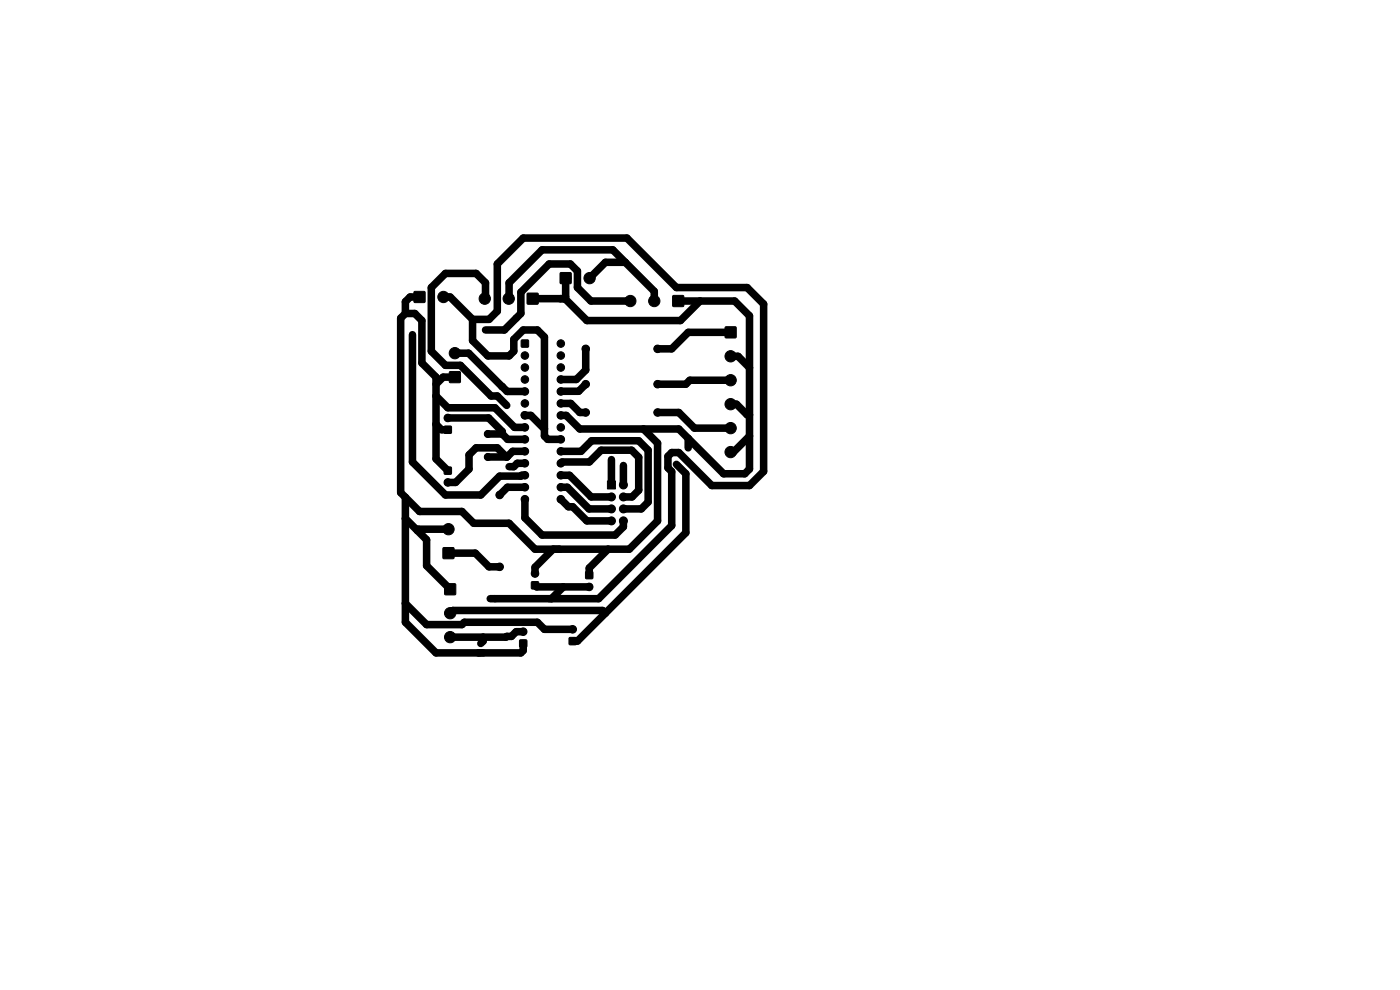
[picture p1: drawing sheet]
<svg xmlns="http://www.w3.org/2000/svg" width="297mm" height="210mm" viewBox="0 0 297 210" stroke-linecap="round" stroke-linejoin="round" font-family="sans-serif">
<g fill="#000" stroke="#000" stroke-width=".21">
<path d="M118.9 57.9h2.2v2.2h-2.2zM87.9 61.9h2.2v2.2h-2.2zM110.6 72.2h1.5v1.4h-1.5zM111.9 62.2h2.2v2.3h-2.2zM142.8 62.7h2.2v2.3h-2.2zM153.9 69.4h2.2v2.2h-2.2zM94.3 90.4h1.4v1.5h-1.4zM95.4 78.9h2.2v2.2h-2.2zM94.3 99.1h1.4v1.5h-1.4zM94 116.2h2.3v2.3h-2.3zM128.9 102h1.7v1.7h-1.7zM94.4 123.9h2.2v2.2h-2.2z"/>
<path d="M110.3 135.8h1.4v1.4h-1.4zM112.8 123.4h1.4v1.5h-1.4zM120.8 135.3h1.4v1.4h-1.4zM124.3 121.3h1.4v1.4h-1.4z"/>
<circle cx="125.1" cy="59" r="1.2"/>
<circle cx="87.5" cy="71" r=".3"/>
<circle cx="94.1" cy="63" r="1.2"/>
<circle cx="96.5" cy="74.9" r="1.2"/>
<circle cx="102.8" cy="63.4" r="1.2"/>
<circle cx="103" cy="70" r=".3"/>
<circle cx="107.9" cy="63.4" r="1.2"/>
<circle cx="111.4" cy="78" r=".8"/>
<circle cx="111.4" cy="75.4" r=".8"/>
<circle cx="119" cy="75.4" r=".8"/>
<circle cx="119" cy="78" r=".8"/>
<circle cx="119" cy="72.9" r=".8"/>
<circle cx="124.3" cy="74" r=".8"/>
<circle cx="133.7" cy="63.9" r="1.2"/>
<circle cx="138.8" cy="63.9" r="1.2"/>
<circle cx="139.5" cy="74" r=".8"/>
<circle cx="155" cy="75.6" r="1.2"/>
<circle cx="95" cy="88.7" r=".8"/>
<circle cx="103.5" cy="96.9" r=".75"/>
<circle cx="103.5" cy="92.1" r=".75"/>
<circle cx="107.5" cy="86" r=".3"/>
<circle cx="108" cy="99" r=".3"/>
<circle cx="111.4" cy="80.5" r=".8"/>
<circle cx="111.4" cy="95.7" r=".8"/>
<circle cx="111.4" cy="93.2" r=".8"/>
<circle cx="111.4" cy="98.3" r=".8"/>
<circle cx="111.4" cy="90.7" r=".8"/>
<circle cx="111.4" cy="85.6" r=".8"/>
<circle cx="111.4" cy="88.1" r=".8"/>
<circle cx="111.4" cy="83" r=".8"/>
<circle cx="119" cy="88.1" r=".8"/>
<circle cx="119" cy="95.7" r=".8"/>
<circle cx="119" cy="83" r=".8"/>
<circle cx="119" cy="80.5" r=".8"/>
<circle cx="119" cy="98.3" r=".8"/>
<circle cx="119" cy="85.6" r=".8"/>
<circle cx="119" cy="93.2" r=".8"/>
<circle cx="119" cy="90.7" r=".8"/>
<circle cx="124.3" cy="81.5" r=".8"/>
<circle cx="124.3" cy="87.5" r=".8"/>
<circle cx="129.7" cy="97.5" r=".3"/>
<circle cx="132.3" cy="98.7" r=".3"/>
<circle cx="139.5" cy="81.5" r=".8"/>
<circle cx="139.5" cy="87.5" r=".8"/>
<circle cx="143.5" cy="98.5" r=".3"/>
<circle cx="146" cy="95" r=".3"/>
<circle cx="155" cy="90.8" r="1.2"/>
<circle cx="155" cy="95.9" r="1.2"/>
<circle cx="155" cy="80.7" r="1.2"/>
<circle cx="155" cy="85.7" r="1.2"/>
<circle cx="95" cy="102.3" r=".8"/>
<circle cx="95.1" cy="112.3" r="1.2"/>
<circle cx="106" cy="105" r=".8"/>
<circle cx="111.4" cy="105.9" r=".8"/>
<circle cx="111.4" cy="100.8" r=".8"/>
<circle cx="111.4" cy="103.4" r=".8"/>
<circle cx="119" cy="103.4" r=".8"/>
<circle cx="119" cy="100.8" r=".8"/>
<circle cx="119" cy="105.9" r=".8"/>
<circle cx="129.7" cy="105.4" r=".85"/>
<circle cx="129.7" cy="110.5" r=".85"/>
<circle cx="129.7" cy="108" r=".85"/>
<circle cx="132.3" cy="110.5" r=".85"/>
<circle cx="132.3" cy="102.9" r=".85"/>
<circle cx="132.3" cy="108" r=".85"/>
<circle cx="132.3" cy="105.4" r=".85"/>
<circle cx="95.5" cy="135.2" r="1.2"/>
<circle cx="95.5" cy="130.1" r="1.2"/>
<circle cx="102" cy="136.5" r=".3"/>
<circle cx="104" cy="127" r=".3"/>
<circle cx="106" cy="120.2" r=".8"/>
<circle cx="111" cy="134" r=".8"/>
<circle cx="113.5" cy="121.7" r=".8"/>
<circle cx="121.5" cy="133.5" r=".8"/>
<circle cx="125" cy="124.5" r=".8"/>
</g>
<g fill="none" stroke="#000" stroke-width="1.6">
<path d="M120.5 59h-.5v4l-.4 .4M132.6 55.6h-4.2l-3.3 3.4M86 66.5l-1 1v37l4 4h9l2.5 2.5h7.5l5.5 5.5h20l6-6v-16.5l-3-3M86 66.5h2l1.5 1.5v9l3 3v17.3l2.5 2.5M87.5 71v27l7 7h7.5l4-4h4.5l.2-.2h.7M89 63h-2l-1 1v2.5M94.1 63h1.4l4.7 4.8M96.5 74.9h2.9l8.2 8.1h3.8M100.2 67.8h3.5l1.8-1.8v-10l5.5-5.5h22l10.5 10.5h15l3.5 3.5v35.5l-3 3h-8l-7-7h-1.5l-.8 .8v2.4l.8 .8v11.5l-15.5 15.5h-23M100.2 67.8v4.5l3.3 3.2h4.5l1-1v-2.5l2-2h3l1.5 1.5v21l.7 .7h2.8M102.8 63.4l.2-.2v-3.2l-2-2h-6.5l-3 3v13.5l3 3h3.2l6.5 6.5h1.3l2 2M107.9 63.4l.1-3.4 7-7h15l8.8 8.8v2.1"/>
<path d="M113 63.4h6.9l4.6 4.6h19.9l4.1-4.1M124.3 74v4.5l-2 2h-3.3M133.7 63.9h-8.3l-2.9-2.9v-3.5l-1.5-1.5h-4.5l-6 6v4.5l-3.5 3.5h-4M143.9 63.9h12l3.1 3.1v32.5l-1 1h-4.5l-9.5-9.5h-21l-2.9-2.9h-1.1M155 75.6h1.6l2.4 2.4M155 70.5h-9l-3.5 3.5h-3M92.5 84l2.5 2.5h10l4.2 4.2h2.2M92.5 90l1.2 1.2h1.3M95 88.7h8.7l2.9 2.9v.5M96.5 80h-2.5l-1.5 1.5M103.5 92.1h3.1M106.6 92.1l1.1 1.1h3.7"/>
<path d="M107.4 96.9l-1.9-1.9h-4.5l-1.5 1.5v3l-2.8 2.8h-1.7M111.2 88l.2 .1h1.2l2.9 2.9M111.4 95.7h-2.6l-1.2 1.2h-4.1M111.4 98.3h-1.7l-.7 .7h-1M119 85.6h2.1l1.9 1.9h1.3M119 95.7h4.3l2.2-2.2h10l2 2v11l-1.5 1.5h-3.7M119 98.3l.3-.3h5.7l2.5-2.5h6.5l1.5 1.5v7l-1.4 1.4h-1.8M124.3 81.5l-1.5 1.5h-3.8M129.7 97.5v5.4M132.3 98.7v4.2M139.5 87.5h4.5l3.3 3.3h7.7M143.5 98.5l2 2v12.5l-17.1 17.1"/>
<path d="M146 93v2M155 80.7h-8.7l-.8 .8h-6M155 85.7h1.2l2.3 2.3h.5M159 92.5l-3.4 3.4h-.6M86 105.5v26.5l6.5 6.5h18l.5-.5v-1.5M86 110l4.5 4.5v5.5l5 5M95.1 112.3h-6.4l-.2 .2M95.1 117.3h5.7l2.9 2.9h2.3M111.4 105.9v4l3.6 3.6h15.5l1.8-1.8v-1.2M111.4 103.4h-3.8l-1.6 1.6M117.3 116.5l-3.8 3.8v1.4M119 100.8h1.8l4.6 4.6h4.3"/>
<path d="M119 103.4h1.4l4.6 4.6h4.7M119 105.9l1.6 1.6h.9l3 3h5.2M129 116.5l-4 4v1.5M86 128l4.5 4.5h7.5l.5-.5h15.5l1.5 1.5h6M95.5 130.1l.6-.6h31.7l.6 .6M102.5 135.2v.8l-.5 .5M111 134h-1.5l-1 1h-1l-.2 .2h-11.8M113.5 124.2l.3 .3h11.2M119.5 124.5l-2.5 2.5M128.4 130.1l-5.9 5.9h-1"/>
</g>
</svg>
